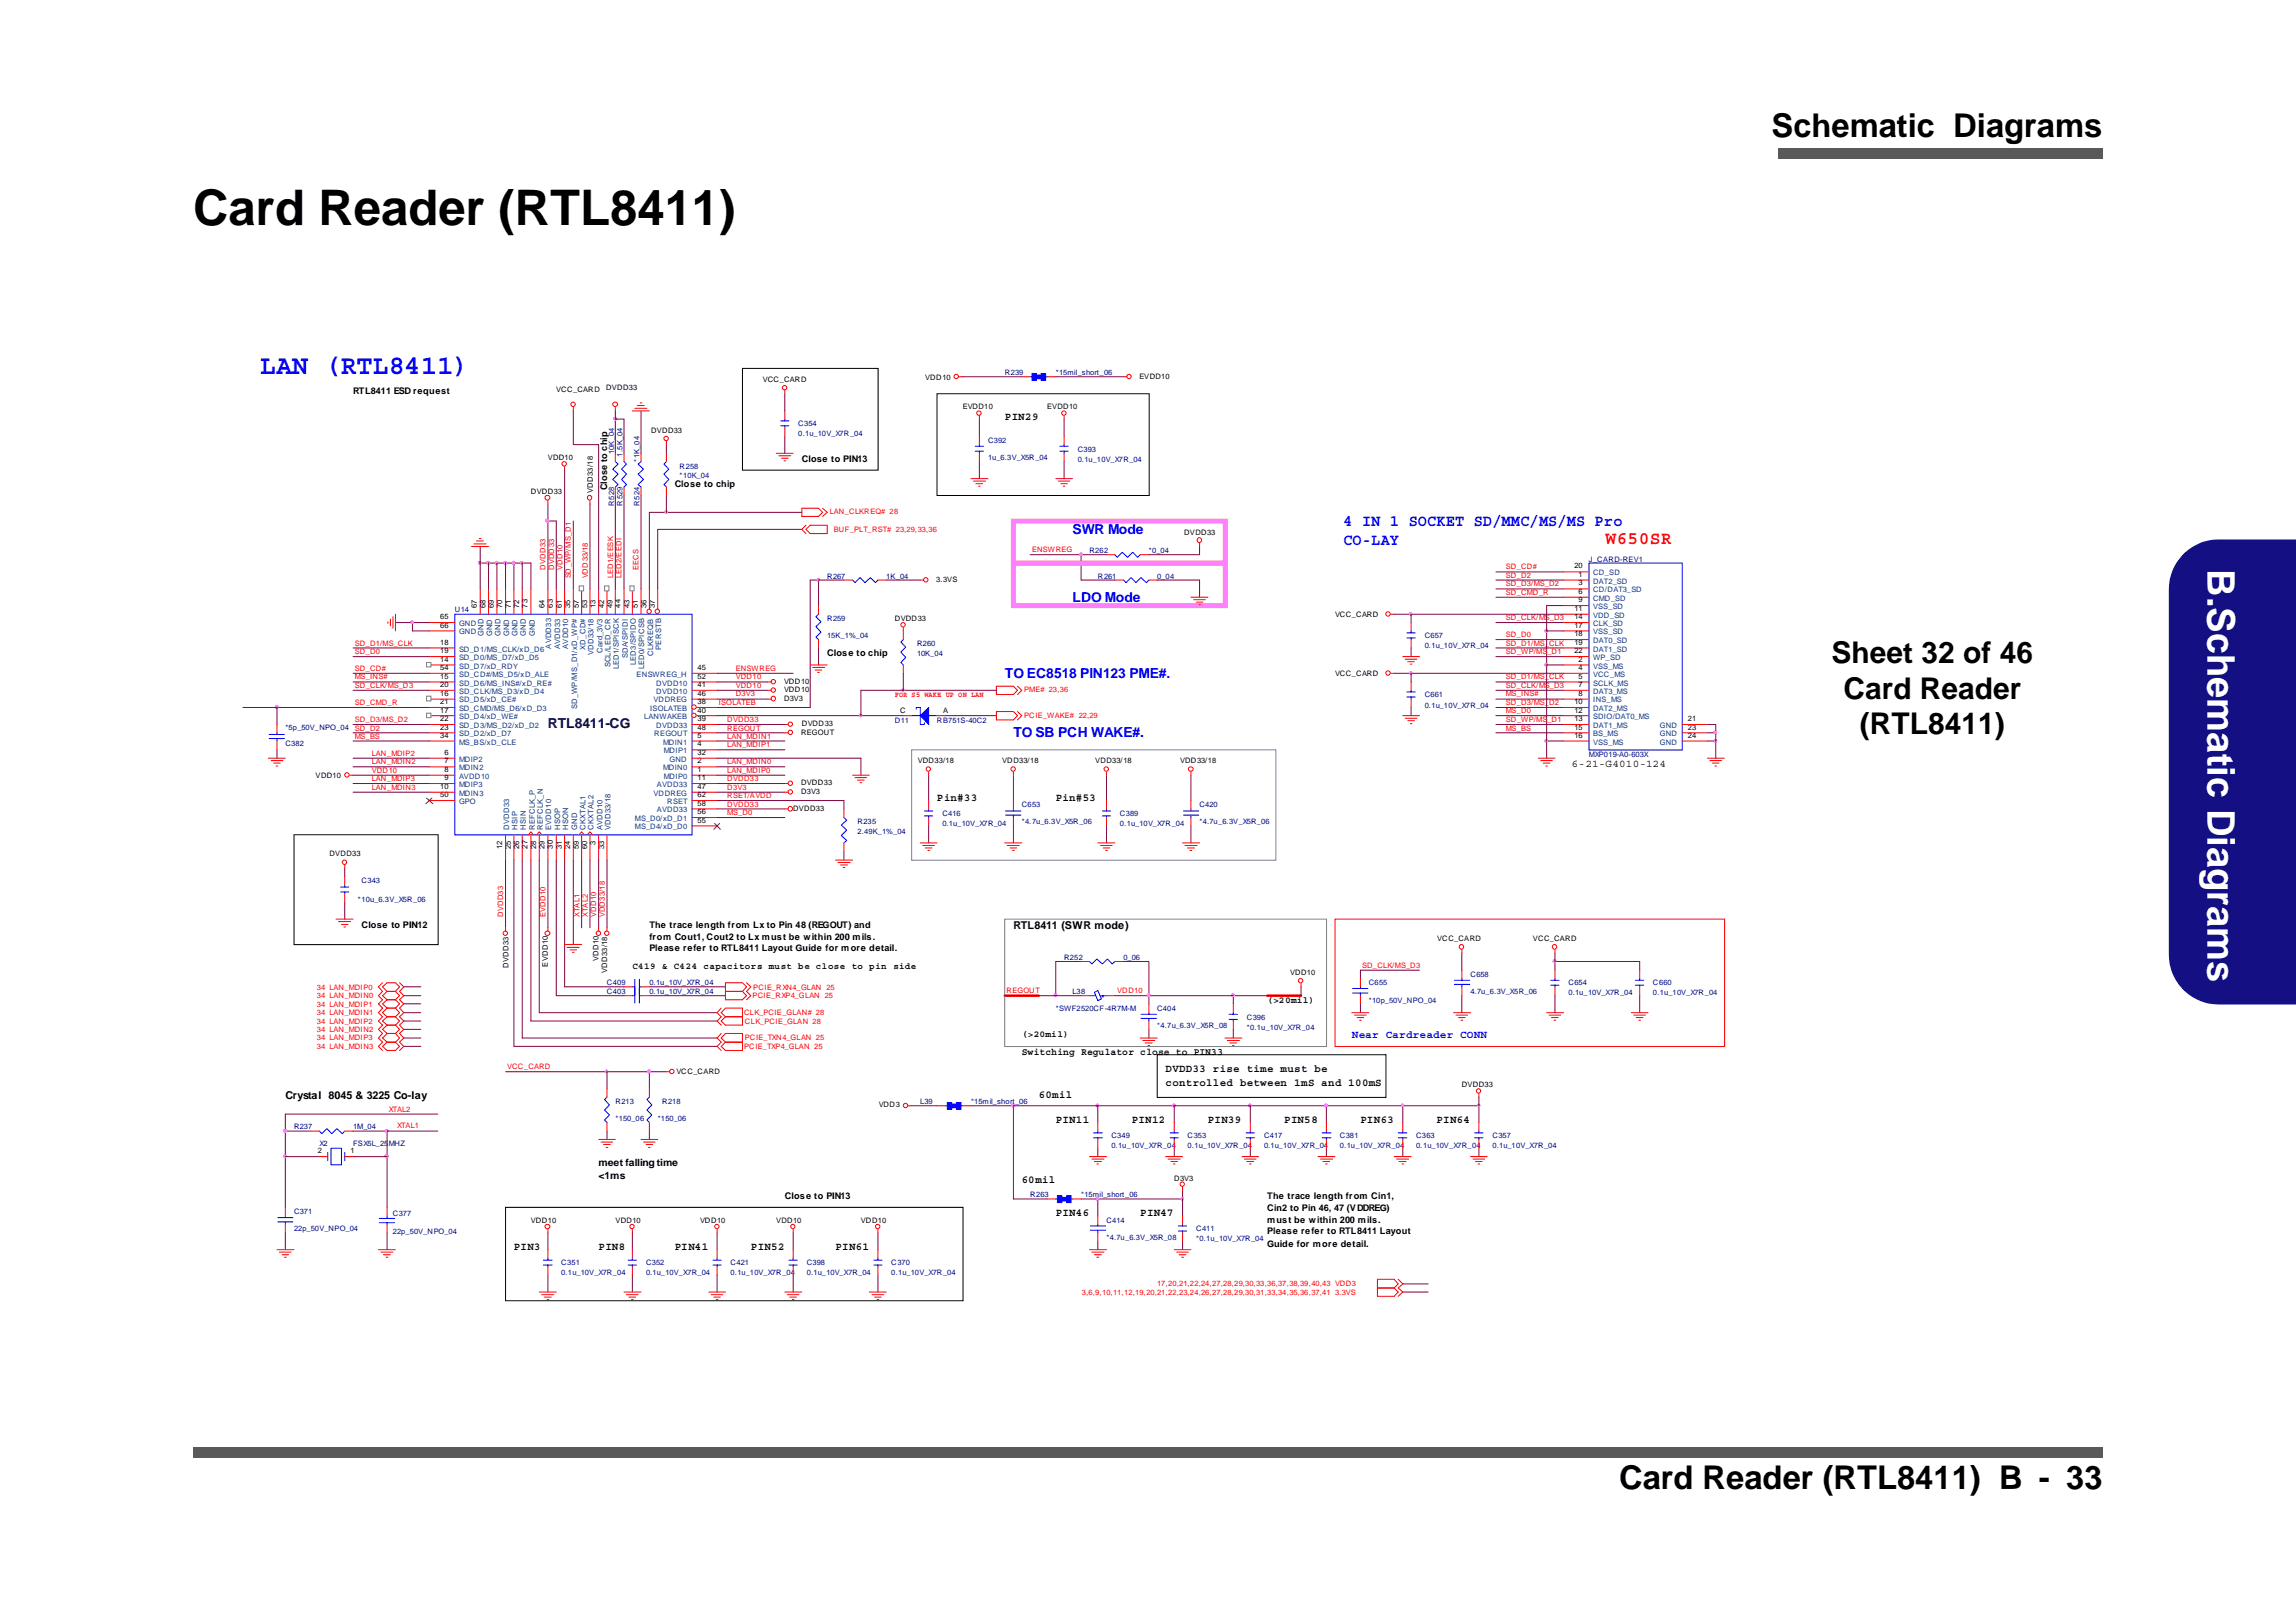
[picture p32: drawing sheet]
<svg xmlns="http://www.w3.org/2000/svg" width="297mm" height="210mm" viewBox="0 0 297 210" stroke-linecap="round" stroke-linejoin="round" font-family="sans-serif">
<defs><g id="words">
<text font-size="6.3" x="25" y="29.1">Card Reader (RTL8411)</text>
<text font-size="4.9" fill="#fff" x="285.6" y="73.6" transform="rotate(90 285.6 73.6)">B.Schematic Diagrams</text>
<g font-size="4.2">
<text x="229.2" y="17.7">Schematic Diagrams</text>
<text x="209.5" y="192.7">Card Reader (RTL8411) B - 33</text>
</g>
<g font-size="3.9">
<text x="237" y="85.9">Sheet 32 of 46</text>
<text x="238.5" y="90.5">Card Reader</text>
<text x="240.6" y="95">(RTL8411)</text>
</g>
<text font-size="3.5" fill="#00f" x="33.6" y="48.4">LAN (RTL8411)</text>
<text font-size="2.3" fill="#f00" x="207.7" y="70.4">W650SR</text>
<g font-size="2.1" fill="#00f">
<text x="173.8" y="68.1">4 IN 1 SOCKET SD/MMC/MS/MS Pro</text>
<text x="173.8" y="70.5">CO-LAY</text>
</g>
<g font-size="1.8" fill="#00f">
<text x="138.7" y="69.1">SWR Mode</text>
<text x="138.7" y="77.9">LDO Mode</text>
<text x="130" y="87.7">TO EC8518 PIN123 PME#.</text>
<text x="131.1" y="95.4">TO SB PCH WAKE#.</text>
<text x="143.3" y="128.9" transform="rotate(-180 143.3 128.9)">.</text>
</g>
<text font-size="1.8" fill="#000040" x="70.9" y="94.3">RTL8411-CG</text>
<g font-size="1.4">
<text x="130" y="54.3">PIN29</text>
<text x="203.4" y="99.2">6-21-G4010-124</text>
<text x="121.2" y="103.7">Pin#33</text>
<text x="136.6" y="103.7">Pin#53</text>
<text x="131.1" y="120.3">RTL8411 (SWR mode)</text>
<text x="36.9" y="142.2">Crystal 8045 &amp; 3225 Co-lay</text>
<text x="134.4" y="142.1">60mil</text>
<text x="150.8" y="138.8">DVDD33 rise time must be</text>
<text x="150.8" y="140.5">controlled between 1mS and 100mS</text>
<text x="136.6" y="145.3">PIN11</text>
<text x="146.4" y="145.3">PIN12</text>
<text x="156.3" y="145.3">PIN39</text>
<text x="166.1" y="145.3">PIN58</text>
<text x="176" y="145.3">PIN63</text>
<text x="185.8" y="145.3">PIN64</text>
<text x="132.2" y="153">60mil</text>
<text x="66.5" y="161.8">PIN3</text>
<text x="77.4" y="161.8">PIN8</text>
<text x="87.3" y="161.8">PIN41</text>
<text x="97.1" y="161.8">PIN52</text>
<text x="108.1" y="161.8">PIN61</text>
<text x="136.6" y="157.4">PIN46</text>
<text x="147.5" y="157.4">PIN47</text>
</g>
<text font-size="1.4" fill="#00f" x="174.9" y="134.4">Near Cardreader CONN</text>
<g font-size="1.3">
<text x="132.2" y="136.5">Switching Regulator close to PIN33</text>
<text x="77.4" y="150.9">meet falling time</text>
<text x="77.4" y="152.5">&lt;1ms</text>
</g>
<g font-size="1.2">
<text x="45.7" y="51">RTL8411 ESD request</text>
<text x="103.7" y="59.8">Close to PIN13</text>
<text x="78.5" y="63.4" transform="rotate(-90 78.5 63.4)">Close to chip</text>
<text x="87.3" y="63">Close to chip</text>
<text x="107" y="85">Close to chip</text>
<text x="46.8" y="120">Close to PIN12</text>
<text x="81.8" y="125.4">C419</text>
<text x="84" y="120">The trace length from Lx to Pin 48 (REGOUT) and</text>
<text x="84" y="121.6">from Cout1, Cout2 to Lx must be within 200 mils.</text>
<text x="84" y="123.1">Please refer to RTL8411 Layout Guide for more detail.</text>
<text x="85.7" y="125.4">&amp; C424 capacitors must be close</text>
<text x="110.2" y="125.4">to pin</text>
<text x="115.6" y="125.4">side</text>
<text x="164" y="129.8">(&gt;20mil)</text>
<text x="132.2" y="134.2">(&gt;20mil)</text>
<text x="101.5" y="155.1">Close to PIN13</text>
<text x="164" y="155.1">The trace length from Cin1,</text>
<text x="164" y="156.7">Cin2 to Pin 46, 47 (VDDREG)</text>
<text x="164" y="158.3">must be within 200 mils.</text>
<text x="164" y="159.8">Please refer to RTL8411 Layout</text>
<text x="164" y="161.3">Guide for more detail.</text>
</g>
<g font-size="1">
<text x="72" y="50.8">VCC_CARD</text>
<text x="78.4" y="50.5">DVDD33</text>
<text x="98.7" y="49.4">VCC_CARD</text>
<text x="119.7" y="49.1">VDD10</text>
<text x="124.5" y="52.9">EVDD10</text>
<text x="135.5" y="52.9">EVDD10</text>
<text x="147.4" y="49">EVDD10</text>
<text x="70.9" y="59.6">VDD10</text>
<text x="84.2" y="56">DVDD33</text>
<text x="68.7" y="63.9">DVDD33</text>
<text x="76.7" y="63.8" transform="rotate(-90 76.7 63.8)">VDD33/18</text>
<text x="153.2" y="69.2">DVDD33</text>
<text x="121.1" y="75.3">3.3VS</text>
<text x="203.7" y="73.5">20</text>
<text x="204.2" y="74.7">1</text>
<text x="204.2" y="75.7">3</text>
<text x="204.2" y="76.9">6</text>
<text x="204.2" y="78">9</text>
<text x="57" y="80.2">65</text>
<text x="57" y="83.4">18</text>
<text x="57" y="81.2">66</text>
<text x="61.7" y="78.7" transform="rotate(-90 61.7 78.7)">67</text>
<text x="62.8" y="78.7" transform="rotate(-90 62.8 78.7)">68</text>
<text x="63.9" y="78.7" transform="rotate(-90 63.9 78.7)">69</text>
<text x="65" y="78.7" transform="rotate(-90 65 78.7)">70</text>
<text x="66.1" y="78.7" transform="rotate(-90 66.1 78.7)">71</text>
<text x="67.2" y="78.7" transform="rotate(-90 67.2 78.7)">72</text>
<text x="68.2" y="78.7" transform="rotate(-90 68.2 78.7)">73</text>
<text x="70.5" y="78.7" transform="rotate(-90 70.5 78.7)">64</text>
<text x="71.5" y="78.7" transform="rotate(-90 71.5 78.7)">63</text>
<text x="72.7" y="78.7" transform="rotate(-90 72.7 78.7)">61</text>
<text x="73.7" y="78.7" transform="rotate(-90 73.7 78.7)">35</text>
<text x="74.9" y="78.7" transform="rotate(-90 74.9 78.7)">57</text>
<text x="75.9" y="78.7" transform="rotate(-90 75.9 78.7)">53</text>
<text x="77" y="78.7" transform="rotate(-90 77 78.7)">13</text>
<text x="78.1" y="78.7" transform="rotate(-90 78.1 78.7)">42</text>
<text x="79.2" y="78.7" transform="rotate(-90 79.2 78.7)">49</text>
<text x="80.3" y="78.7" transform="rotate(-90 80.3 78.7)">44</text>
<text x="81.4" y="78.7" transform="rotate(-90 81.4 78.7)">43</text>
<text x="82.5" y="78.7" transform="rotate(-90 82.5 78.7)">51</text>
<text x="83.6" y="78.7" transform="rotate(-90 83.6 78.7)">36</text>
<text x="84.7" y="78.7" transform="rotate(-90 84.7 78.7)">37</text>
<text x="115.8" y="80.4">DVDD33</text>
<text x="172.7" y="79.8">VCC_CARD</text>
<text x="203.7" y="79">11</text>
<text x="203.7" y="80.2">14</text>
<text x="203.7" y="81.2">17</text>
<text x="203.7" y="82.3">18</text>
<text x="203.7" y="83.4">19</text>
<text x="57" y="86.7">54</text>
<text x="57" y="85.6">14</text>
<text x="57" y="87.8">15</text>
<text x="57" y="84.5">19</text>
<text x="57" y="88.9">20</text>
<text x="90.3" y="87.8">52</text>
<text x="90.3" y="88.9">41</text>
<text x="90.3" y="86.7">45</text>
<text x="101.4" y="89.6">VDD10</text>
<text x="101.4" y="88.5">VDD10</text>
<text x="172.7" y="87.5">VCC_CARD</text>
<text x="203.7" y="84.5">22</text>
<text x="204.2" y="85.6">2</text>
<text x="204.2" y="86.7">4</text>
<text x="204.2" y="87.8">5</text>
<text x="204.2" y="88.9">7</text>
<text x="57" y="91.1">21</text>
<text x="57" y="93.3">22</text>
<text x="57" y="94.4">23</text>
<text x="57" y="95.5">34</text>
<text x="57" y="90">16</text>
<text x="57" y="92.2">17</text>
<text x="90.3" y="92.2">40</text>
<text x="90.3" y="91.1">38</text>
<text x="90.3" y="93.3">39</text>
<text x="90.3" y="94.4">48</text>
<text x="90.3" y="95.5">5</text>
<text x="90.3" y="90">46</text>
<text x="101.4" y="90.7">D3V3</text>
<text x="103.6" y="95.1">REGOUT</text>
<text x="103.7" y="93.9">DVDD33</text>
<text x="116.4" y="92.2">C</text>
<text x="122" y="92.2">A</text>
<text x="203.7" y="95.5">16</text>
<text x="203.7" y="91.1">10</text>
<text x="203.7" y="92.2">12</text>
<text x="203.7" y="93.3">13</text>
<text x="203.7" y="94.4">15</text>
<text x="204.2" y="90">8</text>
<text x="218.4" y="94.4">23</text>
<text x="218.4" y="95.5">24</text>
<text x="218.4" y="93.3">21</text>
<text x="40.8" y="100.7">VDD10</text>
<text x="57.5" y="97.7">6</text>
<text x="57.5" y="98.8">7</text>
<text x="57.5" y="99.9">8</text>
<text x="57.5" y="101">9</text>
<text x="90.3" y="101">11</text>
<text x="90.3" y="99.9">1</text>
<text x="90.3" y="96.6">4</text>
<text x="90.3" y="97.7">32</text>
<text x="90.3" y="98.8">2</text>
<text x="103.6" y="101.6">DVDD33</text>
<text x="118.7" y="98.8">VDD33/18</text>
<text x="129.6" y="98.8">VDD33/18</text>
<text x="141.7" y="98.8">VDD33/18</text>
<text x="152.7" y="98.8">VDD33/18</text>
<text x="57" y="103.2">50</text>
<text x="57" y="102.1">10</text>
<text x="90.3" y="104.3">58</text>
<text x="90.3" y="105.4">56</text>
<text x="90.3" y="106.5">55</text>
<text x="90.3" y="103.2">62</text>
<text x="90.3" y="102.1">47</text>
<text x="102.6" y="104.9">DVDD33</text>
<text x="103.6" y="102.7">D3V3</text>
<text x="42.6" y="110.8">DVDD33</text>
<text x="65" y="109.8" transform="rotate(-90 65 109.8)">12</text>
<text x="66.1" y="109.8" transform="rotate(-90 66.1 109.8)">25</text>
<text x="67.2" y="109.8" transform="rotate(-90 67.2 109.8)">26</text>
<text x="68.2" y="109.8" transform="rotate(-90 68.2 109.8)">27</text>
<text x="69.4" y="109.8" transform="rotate(-90 69.4 109.8)">28</text>
<text x="70.5" y="109.8" transform="rotate(-90 70.5 109.8)">29</text>
<text x="71.5" y="109.8" transform="rotate(-90 71.5 109.8)">30</text>
<text x="72.7" y="109.8" transform="rotate(-90 72.7 109.8)">31</text>
<text x="73.7" y="109.8" transform="rotate(-90 73.7 109.8)">24</text>
<text x="74.9" y="109.8" transform="rotate(-90 74.9 109.8)">59</text>
<text x="75.9" y="109.8" transform="rotate(-90 75.9 109.8)">60</text>
<text x="77" y="109.3" transform="rotate(-90 77 109.3)">3</text>
<text x="78.1" y="109.8" transform="rotate(-90 78.1 109.8)">33</text>
<text x="65.8" y="125.2" transform="rotate(-90 65.8 125.2)">DVDD33</text>
<text x="70.9" y="125.1" transform="rotate(-90 70.9 125.1)">EVDD10</text>
<text x="77.4" y="124.4" transform="rotate(-90 77.4 124.4)">VDD10</text>
<text x="78.6" y="125.9" transform="rotate(-90 78.6 125.9)">VDD33/18</text>
<text x="185.9" y="121.8">VCC_CARD</text>
<text x="198.3" y="121.8">VCC_CARD</text>
<text x="166.9" y="126.2">VDD10</text>
<text x="87.5" y="139">VCC_CARD</text>
<text x="113.7" y="143.3">VDD3</text>
<text x="189.1" y="140.7">DVDD33</text>
<text x="41.1" y="149.2">2</text>
<text x="45.4" y="149.2">1</text>
<text x="151.9" y="152.8">D3V3</text>
<text x="68.7" y="158.3">VDD10</text>
<text x="79.6" y="158.3">VDD10</text>
<text x="90.6" y="158.3">VDD10</text>
<text x="100.4" y="158.3">VDD10</text>
<text x="111.4" y="158.3">VDD10</text>
</g>
<g font-size="1" fill="#000080">
<text x="130" y="48.6">R239</text>
<text x="136.6" y="48.6">*15mil_short_06</text>
<text x="79.4" y="58.8" transform="rotate(-90 79.4 58.8)">10K_04</text>
<text x="80.5" y="59.1" transform="rotate(-90 80.5 59.1)">1.5K_04</text>
<text x="82.7" y="59.7" transform="rotate(-90 82.7 59.7)">*1K_04</text>
<text x="103.3" y="55.1">C354</text>
<text x="103.3" y="56.4">0.1u_10V_X7R_04</text>
<text x="127.8" y="57.3">C392</text>
<text x="127.8" y="59.6">1u_6.3V_X5R_04</text>
<text x="139.4" y="58.4">C393</text>
<text x="139.4" y="59.8">0.1u_10V_X7R_04</text>
<text x="79.4" y="65.4" transform="rotate(-90 79.4 65.4)">R528</text>
<text x="80.5" y="65.4" transform="rotate(-90 80.5 65.4)">R529</text>
<text x="82.7" y="65.4" transform="rotate(-90 82.7 65.4)">R524</text>
<text x="87.9" y="60.6">R258</text>
<text x="87.9" y="61.9">*10K_04</text>
<text x="140.9" y="71.6">R262</text>
<text x="148.6" y="71.6">*0_04</text>
<text x="107" y="74.9">R267</text>
<text x="114.7" y="74.9">1K_04</text>
<text x="142" y="74.9">R261</text>
<text x="149.7" y="74.9">0_04</text>
<text x="205.6" y="72.7">J_CARD-REV1</text>
<text x="58.8" y="79.3">U14</text>
<text x="107" y="80.4">R259</text>
<text x="107" y="82.5">15K_1%_04</text>
<text x="118.6" y="83.7">R260</text>
<text x="184.3" y="82.5">C657</text>
<text x="184.3" y="83.9">0.1u_10V_X7R_04</text>
<text x="118.6" y="85">10K_04</text>
<text x="36.9" y="94.4">*5p_50V_NPO_04</text>
<text x="115.8" y="93.5">D11</text>
<text x="121.2" y="93.5">RB751S-40C2</text>
<text x="184.3" y="90.2">C661</text>
<text x="184.3" y="91.6">0.1u_10V_X7R_04</text>
<text x="36.9" y="96.6">C382</text>
<text x="205.6" y="97.9">MXP019-A0-603X</text>
<text x="110.9" y="106.7">R235</text>
<text x="110.9" y="108">2.49K_1%_04</text>
<text x="121.9" y="105.6">C416</text>
<text x="121.9" y="106.9">0.1u_10V_X7R_04</text>
<text x="132.2" y="104.5">C653</text>
<text x="132.2" y="106.7">*4.7u_6.3V_X5R_06</text>
<text x="144.9" y="105.6">C389</text>
<text x="144.9" y="106.9">0.1u_10V_X7R_04</text>
<text x="155.2" y="104.5">C420</text>
<text x="155.2" y="106.7">*4.7u_6.3V_X5R_06</text>
<text x="46.3" y="116.8">*10u_6.3V_X5R_06</text>
<text x="46.8" y="114.3">C343</text>
<text x="137.7" y="124.2">R252</text>
<text x="145.4" y="124.2">0_06</text>
<text x="78.5" y="127.5">C409</text>
<text x="78.5" y="128.6">C403</text>
<text x="84" y="127.5">0.1u_10V_X7R_04</text>
<text x="84" y="128.6">0.1u_10V_X7R_04</text>
<text x="136.6" y="130.8">*SWF2520CF-4R7M-M</text>
<text x="138.7" y="128.6">L38</text>
<text x="149.7" y="130.8">C404</text>
<text x="161.3" y="131.9">C396</text>
<text x="177.1" y="127.5">C655</text>
<text x="177.1" y="129.7">*10p_50V_NPO_04</text>
<text x="190.2" y="126.4">C658</text>
<text x="190.2" y="128.6">4.7u_6.3V_X5R_06</text>
<text x="202.9" y="127.5">C654</text>
<text x="202.9" y="128.8">0.1u_10V_X7R_04</text>
<text x="213.8" y="127.5">C660</text>
<text x="213.8" y="128.8">0.1u_10V_X7R_04</text>
<text x="149.7" y="133">*4.7u_6.3V_X5R_08</text>
<text x="161.3" y="133.2">*0.1u_10V_X7R_04</text>
<text x="79.6" y="142.9">R213</text>
<text x="85.7" y="142.9">R218</text>
<text x="119.1" y="142.9">L39</text>
<text x="125.6" y="142.9">*15mil_short_06</text>
<text x="38" y="146.1">R237</text>
<text x="41.3" y="148.3">X2</text>
<text x="45.7" y="146.1">1M_04</text>
<text x="45.7" y="148.3">FSX5L_25MHZ</text>
<text x="79.6" y="145.1">*150_06</text>
<text x="85.1" y="145.1">*150_06</text>
<text x="143.8" y="147.3">C349</text>
<text x="143.8" y="148.6">0.1u_10V_X7R_04</text>
<text x="153.6" y="147.3">C353</text>
<text x="153.6" y="148.6">0.1u_10V_X7R_04</text>
<text x="163.5" y="147.3">C417</text>
<text x="163.5" y="148.6">0.1u_10V_X7R_04</text>
<text x="173.4" y="147.3">C381</text>
<text x="173.4" y="148.6">0.1u_10V_X7R_04</text>
<text x="183.2" y="147.3">C363</text>
<text x="183.2" y="148.6">0.1u_10V_X7R_04</text>
<text x="193.1" y="147.3">C357</text>
<text x="193.1" y="148.6">0.1u_10V_X7R_04</text>
<text x="133.3" y="154.9">R263</text>
<text x="139.9" y="154.9">*15mil_short_06</text>
<text x="38" y="157.1">C371</text>
<text x="38" y="159.3">22p_50V_NPO_04</text>
<text x="50.8" y="157.3">C377</text>
<text x="50.8" y="159.8">22p_50V_NPO_04</text>
<text x="143.2" y="158.3">C414</text>
<text x="143.2" y="160.4">*4.7u_6.3V_X5R_08</text>
<text x="154.8" y="159.3">C411</text>
<text x="154.8" y="160.6">*0.1u_10V_X7R_04</text>
<text x="72.6" y="163.7">C351</text>
<text x="72.6" y="165">0.1u_10V_X7R_04</text>
<text x="83.6" y="163.7">C352</text>
<text x="83.6" y="165">0.1u_10V_X7R_04</text>
<text x="94.5" y="163.7">C421</text>
<text x="94.5" y="165">0.1u_10V_X7R_04</text>
<text x="104.4" y="163.7">C398</text>
<text x="104.4" y="165">0.1u_10V_X7R_04</text>
<text x="115.3" y="163.7">C370</text>
<text x="115.3" y="165">0.1u_10V_X7R_04</text>
</g>
<g font-size="1" fill="#f00">
<text x="107.3" y="66.6">LAN_CLKREQ# 28</text>
<text x="107.9" y="68.9">BUF_PLT_RST# 23,29,33,36</text>
<text x="133.5" y="71.5">ENSWREG</text>
<text x="70.6" y="73.8" transform="rotate(-90 70.6 73.8)">DVDD33</text>
<text x="71.7" y="73.8" transform="rotate(-90 71.7 73.8)">DVDD33</text>
<text x="72.8" y="73.8" transform="rotate(-90 72.8 73.8)">VDD10</text>
<text x="73.9" y="74.9" transform="rotate(-90 73.9 74.9)">SD_WP/MS_D1</text>
<text x="76.1" y="74.9" transform="rotate(-90 76.1 74.9)">VDD33/18</text>
<text x="79.3" y="74.9" transform="rotate(-90 79.3 74.9)">LED1/EESK</text>
<text x="80.4" y="74.9" transform="rotate(-90 80.4 74.9)">LED2/EEDI</text>
<text x="82.6" y="73.8" transform="rotate(-90 82.6 73.8)">EECS</text>
<text x="194.8" y="77">SD_CMD_R</text>
<text x="194.8" y="73.6">SD_CD#</text>
<text x="194.8" y="75.8">SD_D3/MS_D2</text>
<text x="194.8" y="74.8">SD_D2</text>
<text x="45.9" y="83.6">SD_D1/MS_CLK</text>
<text x="194.8" y="83.6">SD_D1/MS_CLK</text>
<text x="194.8" y="80.3">SD_CLK/MS_D3</text>
<text x="194.8" y="82.4">SD_D0</text>
<text x="45.9" y="84.6">SD_D0</text>
<text x="45.9" y="87.9">MS_INS#</text>
<text x="45.9" y="86.8">SD_CD#</text>
<text x="45.9" y="89">SD_CLK/MS_D3</text>
<text x="95.2" y="86.8">ENSWREG</text>
<text x="95.2" y="89">VDD10</text>
<text x="95.2" y="87.9">VDD10</text>
<text x="132.5" y="89.6">PME# 23,36</text>
<text x="194.8" y="89">SD_CLK/MS_D3</text>
<text x="194.8" y="87.9">SD_D1/MS_CLK</text>
<text x="194.8" y="84.6">SD_WP/MS_D1</text>
<text x="45.9" y="93.4">SD_D3/MS_D2</text>
<text x="45.9" y="94.5">SD_D2</text>
<text x="45.9" y="95.6">MS_BS</text>
<text x="45.9" y="91.2">SD_CMD_R</text>
<text x="93" y="91.2">ISOLATEB</text>
<text x="94.1" y="93.4">DVDD33</text>
<text x="94.1" y="94.5">REGOUT</text>
<text x="94.1" y="95.6">LAN_MDIN1</text>
<text x="95.2" y="90.1">D3V3</text>
<text x="115.8" y="90.1">FOR S5 WAKE UP ON LAN</text>
<text x="132.5" y="93">PCIE_WAKE# 22,29</text>
<text x="194.8" y="94.5">MS_BS</text>
<text x="194.8" y="90.1">MS_INS#</text>
<text x="194.8" y="91.2">SD_D3/MS_D2</text>
<text x="194.8" y="93.4">SD_WP/MS_D1</text>
<text x="194.8" y="92.3">MS_D0</text>
<text x="48.1" y="97.8">LAN_MDIP2</text>
<text x="48.1" y="100">VDD10</text>
<text x="48.1" y="98.9">LAN_MDIN2</text>
<text x="48.1" y="101.1">LAN_MDIP3</text>
<text x="94.1" y="96.7">LAN_MDIP1</text>
<text x="94.1" y="101.1">DVDD33</text>
<text x="94.1" y="98.9">LAN_MDIN0</text>
<text x="94.1" y="100">LAN_MDIP0</text>
<text x="48.1" y="102.2">LAN_MDIN3</text>
<text x="94.1" y="104.4">DVDD33</text>
<text x="94.1" y="103.3">RSET/AVDD</text>
<text x="94.1" y="102.2">D3V3</text>
<text x="94.1" y="105.5">MS_D0</text>
<text x="65.1" y="118.7" transform="rotate(-90 65.1 118.7)">DVDD33</text>
<text x="70.6" y="118.7" transform="rotate(-90 70.6 118.7)">EVDD10</text>
<text x="75" y="118.7" transform="rotate(-90 75 118.7)">XTAL1</text>
<text x="76.1" y="118.7" transform="rotate(-90 76.1 118.7)">XTAL2</text>
<text x="77.1" y="118.7" transform="rotate(-90 77.1 118.7)">VDD10</text>
<text x="78.3" y="118.7" transform="rotate(-90 78.3 118.7)">VDD33/18</text>
<text x="176.2" y="125.2">SD_CLK/MS_D3</text>
<text x="41" y="130.3">34 LAN_MDIP1</text>
<text x="41" y="129.2">34 LAN_MDIN0</text>
<text x="41" y="128.1">34 LAN_MDIP0</text>
<text x="41" y="131.3">34 LAN_MDIN1</text>
<text x="96.3" y="131.3">CLK_PCIE_GLAN# 28</text>
<text x="97.3" y="129.2">PCIE_RXP4_GLAN 25</text>
<text x="97.5" y="128.1">PCIE_RXN4_GLAN 25</text>
<text x="130.2" y="128.5">REGOUT</text>
<text x="144.5" y="128.5">VDD10</text>
<text x="41" y="132.5">34 LAN_MDIP2</text>
<text x="41" y="135.8">34 LAN_MDIN3</text>
<text x="41" y="134.6">34 LAN_MDIP3</text>
<text x="41" y="133.5">34 LAN_MDIN2</text>
<text x="96.3" y="135.8">PCIE_TXP4_GLAN 25</text>
<text x="96.4" y="132.5">CLK_PCIE_GLAN 28</text>
<text x="96.4" y="134.6">PCIE_TXN4_GLAN 25</text>
<text x="50.3" y="143.9">XTAL2</text>
<text x="65.6" y="138.4">VCC_CARD</text>
<text x="51.4" y="146">XTAL1</text>
<text x="140" y="167.6">3,6,9,10,11,12,19,20,21,22,23,24,26,27,28,29,30,31,33,34,35,36,37,41</text>
<text x="149.7" y="166.4">17,20,21,22,24,27,28,29,30,33,36,37,38,39,40,43 VDD3</text>
<text x="172.7" y="167.6">3.3VS</text>
</g>
<g font-size="1" fill="#004080">
<text x="206.1" y="75.5">DAT2_SD</text>
<text x="206.1" y="76.6">CD/DAT3_SD</text>
<text x="206.1" y="77.7">CMD_SD</text>
<text x="206.1" y="74.5">CD_SD</text>
<text x="59.4" y="81">GND</text>
<text x="59.4" y="82.1">GND</text>
<text x="62.5" y="82.3" transform="rotate(-90 62.5 82.3)">GND</text>
<text x="63.7" y="82.3" transform="rotate(-90 63.7 82.3)">GND</text>
<text x="64.7" y="82.3" transform="rotate(-90 64.7 82.3)">GND</text>
<text x="65.9" y="82.3" transform="rotate(-90 65.9 82.3)">GND</text>
<text x="67" y="82.3" transform="rotate(-90 67 82.3)">GND</text>
<text x="68" y="82.3" transform="rotate(-90 68 82.3)">GND</text>
<text x="69.2" y="82.3" transform="rotate(-90 69.2 82.3)">GND</text>
<text x="71.3" y="84" transform="rotate(-90 71.3 84)">AVDD33</text>
<text x="72.5" y="84" transform="rotate(-90 72.5 84)">AVDD33</text>
<text x="73.5" y="84" transform="rotate(-90 73.5 84)">AVDD10</text>
<text x="206.1" y="78.8">VSS_SD</text>
<text x="206.1" y="80">VDD_SD</text>
<text x="206.1" y="81">CLK_SD</text>
<text x="206.1" y="82.1">VSS_SD</text>
<text x="206.1" y="83.2">DAT0_SD</text>
<text x="59.4" y="87.6">SD_CD#/MS_D5/xD_ALE</text>
<text x="59.4" y="86.5">SD_D7/xD_RDY</text>
<text x="59.4" y="88.7">SD_D6/MS_INS#/xD_RE#</text>
<text x="59.4" y="84.3">SD_D1/MS_CLK/xD_D6</text>
<text x="59.4" y="85.4">SD_D0/MS_D7/xD_D5</text>
<text x="59.4" y="89.8">SD_CLK/MS_D3/xD_D4</text>
<text x="75.7" y="84.1" transform="rotate(-90 75.7 84.1)">XD_CD#</text>
<text x="76.8" y="84.8" transform="rotate(-90 76.8 84.8)">VDD33/18</text>
<text x="77.9" y="84.5" transform="rotate(-90 77.9 84.5)">Card_3V3</text>
<text x="79" y="86.4" transform="rotate(-90 79 86.4)">SCL/LED_CR</text>
<text x="80.1" y="86.6" transform="rotate(-90 80.1 86.6)">LED1/SPISCK</text>
<text x="81.2" y="85.2" transform="rotate(-90 81.2 85.2)">SDA/SPIDI</text>
<text x="82.3" y="86.1" transform="rotate(-90 82.3 86.1)">LED3/SPIDO</text>
<text x="82.3" y="87.6">ENSWREG_H</text>
<text x="83.4" y="86.6" transform="rotate(-90 83.4 86.6)">LED0/SPICSB</text>
<text x="84.5" y="84.9" transform="rotate(-90 84.5 84.9)">CLKREQB</text>
<text x="84.9" y="88.7">DVDD10</text>
<text x="84.9" y="89.8">DVDD10</text>
<text x="85.6" y="84.1" transform="rotate(-90 85.6 84.1)">PERSTB</text>
<text x="206.1" y="84.3">DAT1_SD</text>
<text x="206.1" y="85.4">WP_SD</text>
<text x="206.1" y="86.5">VSS_MS</text>
<text x="206.1" y="87.6">VCC_MS</text>
<text x="206.1" y="88.7">SCLK_MS</text>
<text x="206.1" y="89.8">DAT3_MS</text>
<text x="59.4" y="92">SD_CMD/MS_D6/xD_D3</text>
<text x="59.4" y="94.2">SD_D3/MS_D2/xD_D2</text>
<text x="59.4" y="95.3">SD_D2/xD_D7</text>
<text x="59.4" y="90.9">SD_D5/xD_CE#</text>
<text x="59.4" y="93.1">SD_D4/xD_WE#</text>
<text x="74.7" y="91.8" transform="rotate(-90 74.7 91.8)">SD_WP/MS_D1/xD_WP#</text>
<text x="83.4" y="93.1">LANWAKEB</text>
<text x="84.1" y="92">ISOLATEB</text>
<text x="84.5" y="90.9">VDDREG</text>
<text x="84.6" y="95.3">REGOUT</text>
<text x="84.9" y="94.2">DVDD33</text>
<text x="206.1" y="90.9">INS_MS</text>
<text x="206.1" y="92">DAT2_MS</text>
<text x="206.1" y="93.1">SDIO/DAT0_MS</text>
<text x="206.1" y="94.2">DAT1_MS</text>
<text x="206.1" y="95.3">BS_MS</text>
<text x="214.8" y="95.3">GND</text>
<text x="214.8" y="94.2">GND</text>
<text x="59.4" y="96.4">MS_BS/xD_CLE</text>
<text x="59.4" y="98.6">MDIP2</text>
<text x="59.4" y="99.6">MDIN2</text>
<text x="59.4" y="100.8">AVDD10</text>
<text x="59.4" y="101.8">MDIP3</text>
<text x="85" y="101.8">AVDD33</text>
<text x="85.8" y="99.6">MDIN0</text>
<text x="85.8" y="96.4">MDIN1</text>
<text x="85.9" y="100.8">MDIP0</text>
<text x="85.9" y="97.5">MDIP1</text>
<text x="86.6" y="98.6">GND</text>
<text x="206.1" y="96.4">VSS_MS</text>
<text x="214.8" y="96.4">GND</text>
<text x="59.4" y="104.1">GPO</text>
<text x="59.4" y="103">MDIN3</text>
<text x="65.9" y="107.4" transform="rotate(-90 65.9 107.4)">DVDD33</text>
<text x="67" y="107.4" transform="rotate(-90 67 107.4)">HSIP</text>
<text x="68" y="107.4" transform="rotate(-90 68 107.4)">HSIN</text>
<text x="69.2" y="107.4" transform="rotate(-90 69.2 107.4)">REFCLK_P</text>
<text x="70.2" y="107.4" transform="rotate(-90 70.2 107.4)">REFCLK_N</text>
<text x="71.3" y="107.4" transform="rotate(-90 71.3 107.4)">EVDD10</text>
<text x="72.5" y="107.4" transform="rotate(-90 72.5 107.4)">HSOP</text>
<text x="73.5" y="107.4" transform="rotate(-90 73.5 107.4)">HSON</text>
<text x="74.7" y="107.4" transform="rotate(-90 74.7 107.4)">GND</text>
<text x="75.7" y="107.4" transform="rotate(-90 75.7 107.4)">CKXTAL1</text>
<text x="76.8" y="107.4" transform="rotate(-90 76.8 107.4)">CKXTAL2</text>
<text x="77.9" y="107.4" transform="rotate(-90 77.9 107.4)">AVDD10</text>
<text x="79" y="107.4" transform="rotate(-90 79 107.4)">VDD33/18</text>
<text x="82.1" y="106.3">MS_D0/xD_D1</text>
<text x="82.1" y="107.3">MS_D4/xD_D0</text>
<text x="84.5" y="103">VDDREG</text>
<text x="85" y="105.1">AVDD33</text>
<text x="86.3" y="104.1">RSET</text>
</g>
</g></defs>
<g fill="none" stroke="#00f" stroke-width=".13">
<path d="M79.6 59.7l.4 .4-.7 .6 .7 .6-.7 .7 .7 .7-.4 .3M86.2 59.7l-.3 .4 .6 .6-.6 .6 .6 .7-.6 .7 .3 .3M101 55.1h.5M101.5 55.1v.2M101.5 54.2v.3h-.5M101.5 55.1h.6M101.5 54.5h.6M126.2 57.8h.5M126.2 58.4h.5M126.7 57.5v.3M126.7 57.8h.5M127.2 58.4h-.5v.3"/>
<path d="M133.3 48.8h.3M135 48.8h.5M137.1 58.4h.6M137.7 58.4v.3M137.7 57.5v.3h-.6M137.7 58.4h.5M137.7 57.8h.5M58.8 79.5h30.7v28.5h-30.7zM110.3 75.1l.3 .3 .7-.7 .6 .7 .7-.7 .7 .7 .3-.3M144.2 71.8l.3 .3 .7-.6 .7 .6 .6-.6 .7 .6 .3-.3M145.4 75.1l.3 .3 .6-.7 .7 .7 .6-.7 .7 .7 .3-.3M205.6 72.9h12v24.2h-12z"/>
<path d="M116.9 82.8l-.4 .3 .7 .6-.7 .7 .7 .7-.7 .6 .4 .4M117.9 92.6h1.2M118.5 91.8v-.2h.6v2.2h.5v-.3M120.1 92.6h1.1M44.1 115.4h.5M44.6 115.4h.5M44.6 114.8h.5M44.6 115.4v.3M44.6 114.6v.2h-.5M109.2 105.8l.3 .3-.7 .7 .7 .6-.7 .7 .7 .7-.3 .3M119.6 105.6h.5M120.1 105.6v.2"/>
<path d="M120.1 104.7v.3h-.5M120.1 105.6h.6M120.1 105h.6M130.1 105.5h2M130.1 105h2M131.1 104.7v.3M131.1 105.5v.3M142.6 105.6h.6M143.2 105.6v.2M143.2 104.7v.3h-.6M143.2 105.6h.5M143.2 105h.5"/>
<path d="M153.1 105.5h2M153.1 105h2M154.1 104.7v.3M154.1 105.5v.3M81.8 127.7h.3M81.8 128.8h.3M82.1 126.7v2M82.1 127.8v2M82.7 126.7v2M82.7 127.8v2M82.7 127.7h.2M82.7 128.8h.2"/>
<path d="M140.9 124.4l.4 .3 .6-.6 .7 .6 .7-.6 .6 .6 .3-.3M140.9 128.8h.8M141.6 128.4l.4-.2 .5 1.1-.5 .2zM142.4 128.8h.8M159 131.9h.6M159.6 131.9v.2M159.6 131.1v.2h-.6M159.6 131.9h.5M159.6 131.3h.5M188.2 127.4h1.9M188.2 126.9h1.9M189.1 126.6v.3"/>
<path d="M189.1 127.4v.3M200.6 127.5h.6M201.2 127.5v.2M201.2 126.6v.3h-.6M201.2 127.5h.5M201.2 126.9h.5M211.6 127.5h.5M212.1 127.5v.2M212.1 126.6v.3h-.5M212.1 127.5h.6M212.1 126.9h.6M35.9 158.1h2"/>
<path d="M35.9 157.6h2M36.9 157.4v.2M36.9 158.1v.3M41.3 146.4l.3 .3 .7-.6 .6 .6 .7-.6 .7 .6 .3-.3M42.4 149.1v1.1M42.8 148.6h1.4v2.1h-1.4zM44.6 149.1v1.1M49.1 157.7h2M49.1 158.2h2M50.1 158.2v.2M50.1 157.4v.3M78.5 142l-.3 .3 .6 .7-.6 .6 .6 .7-.6 .6 .3 .4"/>
<path d="M84 142l-.3 .3 .6 .7-.6 .6 .6 .7-.6 .6 .3 .4M122.3 143.1h.4M124.1 143.1h.4M141.1 159.2h1.9M141.1 158.7h1.9M141.5 147.2h.5M142 147.2h.6M142 146.6h.6M142 147.2v.3M142 146.4v.2h-.5M142 158.4v.3M142 159.2v.3"/>
<path d="M151.4 147.2h.5M151.9 147.2v.3M151.9 146.4v.2h-.5M151.9 147.2h.5M151.9 146.6h.5M161.2 147.2h.6M161.8 147.2v.3M161.8 146.4v.2h-.6M161.8 147.2h.5M161.8 146.6h.5M171 147.2h.6M171.6 147.2h.6"/>
<path d="M171.6 146.6h.6M171.6 147.2v.3M171.6 146.4v.2h-.6M180.9 147.2h.6M181.5 147.2v.3M181.5 146.4v.2h-.6M181.5 147.2h.5M181.5 146.6h.5M190.8 147.2h.5M191.3 147.2v.3M191.3 146.4v.2h-.5M191.3 147.2h.6"/>
<path d="M191.3 146.6h.6M70.3 163.7h.6M70.9 163.7h.5M70.9 163.1h.5M70.9 163.7v.2M70.9 162.8v.3h-.6M81.3 163.7h.5M81.8 163.7v.2M81.8 162.8v.3h-.5M81.8 163.7h.5M81.8 163.1h.5M92.2 163.7h.6"/>
<path d="M92.8 163.7v.2M92.8 162.8v.3h-.6M92.8 163.7h.5M92.8 163.1h.5M102.1 163.7h.5M102.6 163.7v.2M102.6 162.8v.3h-.5M102.6 163.7h.5M102.6 163.1h.5M113.1 163.7h.5M113.6 163.7v.2M113.6 162.8v.3h-.5"/>
<path d="M113.6 163.7h.5M113.6 163.1h.5"/>
</g>
<g fill="none" stroke="#f00" stroke-width=".13">
<path d="M79.6 58.7v1M86.2 58.7v1M101.5 55.3v1.2M101.5 53.2v1M126.7 56.5v1M126.7 58.7v1M132.2 48.8h1.1M135.5 48.8h1.1M137.7 58.7v1M137.7 56.5v1M75.2 76.2v3.3M79.6 63v1.1"/>
<path d="M82.9 76.2v3.3M86.2 63v1.1M109.2 75.1h1.1M113.6 75.1h1.1M143.2 71.8h1M144.2 75.1h1.2M147.5 71.8h1.1M148.6 75.1h1.1M179.9 79.5h.5M202.3 75.1h3.3M202.3 76.2h3.3M202.3 77.3h3.3"/>
<path d="M202.3 78.4h3.3M202.3 79.5h3.3M202.3 74h3.3M116.9 86.1v1M116.9 81.6v1.2M116.9 92.6h1M121.2 92.6h1.1M179.9 87.1h.5M181.5 92.6h2.1M181.5 85h2.1M181.8 93h1.5M181.8 85.3h1.5"/>
<path d="M182.1 93.3h.9M182.1 85.6h.9M182.5 93.6h.2M182.5 85.9h.2M199 98.1h2.2M199.3 98.4h1.5M199.6 98.8h.9M200 99.1h.2M202.3 95.9h3.3M202.3 80.6h3.3M202.3 81.6h3.3M202.3 82.8h3.3"/>
<path d="M202.3 83.8h3.3M202.3 85h3.3M202.3 86.1h3.3M202.3 87.1h3.3M202.3 88.3h3.3M202.3 89.3h3.3M202.3 90.5h3.3M202.3 91.6h3.3M202.3 92.6h3.3M202.3 93.8h3.3M202.3 94.8h3.3M217.6 94.8h3.3"/>
<path d="M217.6 95.9h3.3M217.6 93.8h3.3M220.9 98.1h2.2M221.2 98.4h1.5M221.5 98.8h.9M221.9 99.1h.2M44.6 115.7v1.1M44.6 113.4v1.2M55.5 103.6h3.3M89.5 104.7h3.3M89.5 105.8h3.3M89.5 106.9h3.3"/>
<path d="M109.2 104.7v1.1M109.2 109.1v1.1M120.1 105.8v1.1M120.1 103.6v1.1M131.1 103.6v1.1M131.1 105.8v1.1M143.2 105.8v1.1M143.2 103.6v1.1M154.1 103.6v1.1M154.1 105.8v1.1M172.7 118.9h50.4v16.5h-50.4zM80.7 127.7h1.1"/>
<path d="M80.7 128.8h1.1M82.9 127.7h1.1M82.9 128.8h1.1M139.9 124.4h1M139.9 128.8h1M143.2 128.8h1M144.2 124.4h1.2M159.6 132.1v1.1M159.6 129.9v1.2M189.1 125.5v1.1M189.1 127.7v1.1M201.2 127.7v1.1"/>
<path d="M201.2 125.5v1.1M212.1 127.7v1.1M212.1 125.5v1.1M36.9 156.2v1.2M36.9 158.4v1.1M40.2 146.4h1.1M41.3 149.7h1.1M44.6 146.4h1.1M44.6 149.7h1.1M50.1 158.4v1.1M50.1 156.2v1.2M78.5 145.3v1.1"/>
<path d="M78.5 140.9v1.1M84 145.3v1.1M84 140.9v1.1M121.2 143.1h1.1M124.5 143.1h1.1M142 147.5v1.1M142 145.3v1.1M142 157.4v1M142 159.5v1.1M151.9 147.5v1.1M151.9 145.3v1.1M161.8 147.5v1.1"/>
<path d="M161.8 145.3v1.1M171.6 147.5v1.1M171.6 145.3v1.1M181.5 147.5v1.1M181.5 145.3v1.1M191.3 147.5v1.1M191.3 145.3v1.1M70.9 163.9v1.1M70.9 161.7v1.1M81.8 163.9v1.1M81.8 161.7v1.1M92.8 163.9v1.1"/>
<path d="M92.8 161.7v1.1M102.6 163.9v1.1M102.6 161.7v1.1M113.6 163.9v1.1M113.6 161.7v1.1"/>
<circle cx="179.6" cy="79.5" r=".29"/>
<circle cx="179.6" cy="87.1" r=".29"/>
</g>
<path d="M131.1 72.9h27.4v5.5h-27.4zM131.1 67.4h27.4v5.5h-27.4z" fill="none" stroke="#ff80ff" stroke-width=".64"/>
<g fill="none" stroke="#800040" stroke-width=".13">
<path d="M74.2 53.2v4.3h3.2v18.7M79.6 54.2h1.1v4.5M79.6 54.2v4.5M79.6 53.2v1M82.9 53.2v5.5M86.2 57.5v1.2M101.5 56.5v2.2M101.5 51v2.2M124.5 48.8h7.7M126.7 54.2v2.3M126.7 59.7v2.2M136.6 48.8h8.8"/>
<path d="M137.7 59.7v2.2M137.7 54.2v2.3M62.1 72.9h1.1M62.1 72.9v3.3M62.1 70.7v2.2M63.2 72.9h1.1M63.2 72.9v3.3M64.3 72.9h1.1M64.3 72.9v3.3M65.4 72.9v3.3M65.4 72.9h1.1M66.5 72.9h1.1"/>
<path d="M66.5 72.9v3.3M67.6 72.9h1.1v3.3M67.6 72.9v3.3M70.9 67.4h1.1v8.8M70.9 65.2v2.2M70.9 67.4v8.8M73 60.8v15.4M74.2 67.4v8.8M76.3 65.2v11M79.6 64.1v12.1M86.2 66.3h17.5M86.2 66.3h-2.2v9.9"/>
<path d="M86.2 64.1v2.2M103.7 68.5h-18.6v7.7M105.9 75.1h-1.1v16.5h-12M105.9 75.1v3.3M105.9 75.1h3.3M114.7 75.1h4.4M133.3 71.8h6.6M139.9 71.8v3.3h4.3M139.9 71.8h3.3M149.7 75.1h5.5v2.2M155.2 70.7v1.1h-6.6M180.4 79.5h2.2"/>
<path d="M182.6 79.5h19.7M182.6 79.5v1.1M193.5 77.3h8.8M193.5 74h8.8M193.5 76.2h8.8M193.5 75.1h8.8M202.3 78.4h-2.2v3.2M45.7 98.1h9.8M45.7 99.2h9.8M45.7 85h9.8M45.7 88.3h9.8M45.7 93.8h9.8"/>
<path d="M45.7 83.8h9.8M45.7 87.1h9.8M45.7 94.8h9.8M45.7 95.9h9.8M45.7 89.3h9.8M51.2 80.6h2.2M53.4 80.6v1h2.1M53.4 80.6h2.1M92.8 92.6h24.1M92.8 97h8.7M92.8 98.1h18.6v2.2M92.8 93.8h8.7"/>
<path d="M92.8 99.2h8.7M92.8 94.8h8.7M92.8 95.9h8.7M92.8 89.3h6.5M92.8 88.3h6.5M92.8 90.5h6.5M92.8 87.1h9.8M105.9 83.8v2.3M111.4 89.3v3.3M122.3 92.6h6.6M180.4 87.1h2.2M182.6 87.1h19.7"/>
<path d="M182.6 91.6v1M182.6 87.1v1.2M182.6 83.8v1.2M193.5 94.8h8.8M193.5 83.8h8.8M193.5 89.3h8.8M193.5 88.3h8.8M193.5 90.5h8.8M193.5 80.6h8.8M193.5 85h8.8M193.5 91.6h8.8M193.5 93.8h8.8"/>
<path d="M193.5 92.6h8.8M193.5 82.8h8.8M200.1 95.9h2.2M200.1 81.6h2.2M200.1 86.1h2.2M200.1 95.9v2.2M200.1 81.6v4.5M200.1 86.1v9.8M220.9 95.9h1.1M220.9 94.8h1.1M220.9 93.8h1.1v1M222 95.9v2.2"/>
<path d="M222 94.8v1.1M44.6 112.4v1M44.6 116.8v2.1M45.7 100.3h9.8M45.7 102.5h9.8M45.7 101.4h9.8M65.4 111.3v8.8M66.5 111.3v24.1h26.3M67.6 111.3v23h25.2M68.7 111.3v20.8h24.1M69.8 111.3v19.8h23M70.9 111.3v8.8"/>
<path d="M72 111.3v17.5h8.7M73 111.3v16.4h7.7M74.2 111.3v10.9M75.2 111.3v8.8M76.3 111.3v8.8M77.4 111.3v8.8M78.5 111.3v8.8M92.8 103.6h16.4v1.1M92.8 102.5h8.7M92.8 101.4h8.7M92.8 100.3h8.7M92.8 104.7h8.7"/>
<path d="M92.8 105.8h8.7M109.2 110.2v1.1M120.1 100.3v3.3M120.1 106.9v2.2M131.1 106.9v2.2M131.1 100.3v3.3M143.2 100.3v3.3M143.2 106.9v2.2M154.1 100.3v3.3M154.1 106.9v2.2M52.2 133.2h2.2M52.2 131.1h2.2"/>
<path d="M52.2 127.7h2.2M52.2 129.9h2.2M52.2 128.8h2.2M52.2 134.3h2.2M52.2 132.1h2.2M52.2 135.4h2.2M65.4 138.7h13.1M78.5 138.7h5.5M78.5 138.7v2.2M84 138.7v2.2M84 138.7h2.2M84 128.8h9.9"/>
<path d="M84 127.7h9.9M130 128.8h6.6M136.6 128.8h3.3M139.9 124.4h-3.3v4.4M144.2 128.8h4.4M145.4 124.4h3.2v4.4M148.6 128.8h11M148.6 128.8v1.1M148.6 133.2v1.1M159.6 128.8v1.1M159.6 133.2v1.1M168.3 127.7v1.1h-8.7"/>
<path d="M176 129.9v1.2M183.6 125.5h-7.6v1.1M189.1 128.8v2.3M189.1 123.3v2.2M201.2 128.8v2.3M201.2 124.4v1.1M201.2 123.3v1.1M201.2 124.4h10.9v1.1M212.1 128.8v2.3M36.9 149.7h4.4M36.9 146.4v3.3M36.9 149.7v6.5"/>
<path d="M36.9 159.5v2.2M36.9 146.4h3.3M45.7 146.4h4.4M45.7 149.7h4.4M50.1 146.4h6.5M50.1 149.7v6.5M50.1 146.4v3.3M50.1 159.5v2.2M56.6 144.2h-19.7v2.2M70.9 159.5v2.2M78.5 146.4v1.1M81.8 159.5v2.2"/>
<path d="M84 146.4v1.1M92.8 159.5v2.2M102.6 159.5v2.2M113.6 159.5v2.2M117.9 143.1h3.3M125.6 143.1h5.5M131.1 143.1h10.9M131.1 143.1v12.1h4.4M139.9 155.2h2.1v2.2M142 155.2h11M142 143.1h9.9M142 148.6v1.1"/>
<path d="M142 143.1v2.2M151.9 143.1v2.2M151.9 148.6v1.1M151.9 143.1h9.9M153 154v1.2M153 155.2v2.2M161.8 143.1h9.8M161.8 148.6v1.1M161.8 143.1v2.2M171.6 143.1h9.9M171.6 143.1v2.2M171.6 148.6v1.1"/>
<path d="M181.5 143.1h9.8M181.5 143.1v2.2M181.5 148.6v1.1M191.3 143.1v2.2M191.3 148.6v1.1M191.3 142v1.1M70.9 165v2.2M81.8 165v2.2M92.8 165v2.2M102.6 165v2.2M113.6 165v2.2M142 160.6v1.1"/>
<path d="M153 160.6v1.1M181.5 167.2h3.3M181.5 166.1h3.3"/>
</g>
<g fill="#f0f" stroke="#f0f" stroke-width=".13">
<path d="M66.3 72.7h.3v.3h-.3z" fill-rule="evenodd"/>
<path d="M65.2 72.7h.3v.3h-.3z" fill-rule="evenodd"/>
<path d="M63 72.7h.3v.3h-.3z" fill-rule="evenodd"/>
<path d="M64.1 72.7h.3v.3h-.3z" fill-rule="evenodd"/>
<path d="M65.2 72.7h.3v.3h-.3z" fill-rule="evenodd"/>
<path d="M64.1 72.7h.3v.3h-.3z" fill-rule="evenodd"/>
<path d="M63 72.7h.3v.3h-.3z" fill-rule="evenodd"/>
<path d="M62 72.7h.2v.3h-.2z" fill-rule="evenodd"/>
<path d="M36.7 146.2h.3v.3h-.3z" fill-rule="evenodd"/>
<path d="M161.6 142.9h.2v.3h-.2z" fill-rule="evenodd"/>
<path d="M136.4 128.7h.3v.2h-.3z" fill-rule="evenodd"/>
<path d="M201 124.3h.2v.2h-.2z" fill-rule="evenodd"/>
<path d="M67.4 72.7h.2v.3h-.2z" fill-rule="evenodd"/>
<path d="M66.3 72.7h.3v.3h-.3z" fill-rule="evenodd"/>
<path d="M78.4 138.5h.2v.3h-.2z" fill-rule="evenodd"/>
<path d="M83.8 138.5h.3v.3h-.3z" fill-rule="evenodd"/>
<path d="M70.7 67.2h.3v.2v.1l-.2 .1-.1-.1z" fill-rule="evenodd"/>
<path d="M151.7 142.9h.3v.3h-.3z" fill-rule="evenodd"/>
<path d="M141.8 142.9h.3v.3h-.3z" fill-rule="evenodd"/>
<path d="M159.4 128.7h.2v.2h-.2z" fill-rule="evenodd"/>
<path d="M148.5 128.7h.2v.2h-.2z" fill-rule="evenodd"/>
<path d="M111.2 92.4h.3v.3h-.3z" fill-rule="evenodd"/>
<path d="M105.7 74.9h.3v.3h-.3z" fill-rule="evenodd"/>
<path d="M139.7 71.6h.3v.3h-.3z" fill-rule="evenodd"/>
<path d="M49.9 149.5h.3v.1v.1h-.3z" fill-rule="evenodd"/>
<path d="M36.7 149.5h.3v.2h-.3z" fill-rule="evenodd"/>
<path d="M49.9 149.5h.3v.1v.1h-.3z" fill-rule="evenodd"/>
<path d="M49.9 146.2h.3v.1v.2h-.3z" fill-rule="evenodd"/>
<path d="M36.7 146.2h.3v.3h-.3z" fill-rule="evenodd"/>
<path d="M79.4 54.1h.3l.1 .1-.1 .1h-.3z" fill-rule="evenodd"/>
<path d="M86 66.1h.3v.3h-.3z" fill-rule="evenodd"/>
<path d="M53.2 80.4h.3v.2h-.3z" fill-rule="evenodd"/>
<path d="M171.4 142.9h.3v.3h-.3z" fill-rule="evenodd"/>
<path d="M130.9 142.9h.3v.3h-.3z" fill-rule="evenodd"/>
<path d="M152.8 155h.3v.3h-.3z" fill-rule="evenodd"/>
<path d="M141.8 155h.3v.3h-.3z" fill-rule="evenodd"/>
<path d="M191.2 142.9h.2v.3h-.2z" fill-rule="evenodd"/>
<path d="M181.3 142.9h.3v.3h-.3z" fill-rule="evenodd"/>
<path d="M182.4 87h.2v.2h-.2z" fill-rule="evenodd"/>
<path d="M199.9 95.7h.3v.3h-.3z" fill-rule="evenodd"/>
<path d="M199.9 81.5h.3v.3h-.2h-.1z" fill-rule="evenodd"/>
<path d="M221.8 95.7h.2v.3h-.2z" fill-rule="evenodd"/>
<path d="M199.9 85.9h.3v.2h-.3z" fill-rule="evenodd"/>
<path d="M182.4 79.3h.2v.3h-.2z" fill-rule="evenodd"/>
<path d="M221.8 94.6h.2v.3h-.2z" fill-rule="evenodd"/>
</g>
<path d="M117.9 97h47.2v14.3h-47.2zM130 118.9h41.6v16.5h-41.6z" fill="none" stroke="#808080" stroke-width=".13"/>
<path d="M96.1 47.7h17.5v13.1h-17.5zM121.2 51h27.5v13.1h-27.5zM38 108h18.7v14.2h-18.7zM149.7 136.5h29.6v5.5h-29.6zM65.4 156.2h59.2v12.1h-59.2z" fill="none" stroke="#000" stroke-width=".13"/>
<path d="M130 128.8h4.4M164 128.8h4.3" fill="none" stroke="#f00" stroke-width=".32"/>
<g fill="#00f" stroke="#00f" stroke-width=".13">
<path d="M119.1 92.6l1-1v2.2z"/>
<path d="M123.7 142.7h.6v.9h-.6z" fill-rule="evenodd"/>
<path d="M123.1 142.9h.7v.4h-.7z" fill-rule="evenodd"/>
<path d="M122.6 142.7h.5v.9h-.5z" fill-rule="evenodd"/>
<path d="M134.7 48.3h.6v.9h-.6z" fill-rule="evenodd"/>
<path d="M134.1 48.5h.6v.5h-.6z" fill-rule="evenodd"/>
<path d="M133.5 48.3h.6v.9h-.6z" fill-rule="evenodd"/>
</g>
<path d="M55.2 103.3l.8 .7M55.9 103.3l-.8 .7M92.5 106.6l.7 .7M93.1 106.6l-.7 .7" fill="none" stroke="#804000" stroke-width=".13"/>
<path d="M74.9 75.8h.6v.7h-.6z" fill-rule="evenodd" fill="#fff" stroke="#808080" stroke-width=".13"/>
<g fill="none" stroke="#f00" stroke-width=".13">
<path d="M79.6 76.2v3.3M80.7 76.2v3.3M81.8 76.2v3.3M55.5 87.1h3.3M55.5 91.6h3.3M55.5 93.8h3.3M55.5 94.8h3.3M89.5 88.3h3.3M89.5 94.8h3.3M89.5 90.5h3.3M89.5 87.1h3.3M66.5 108v3.3"/>
<path d="M67.6 108v3.3M68.4 108l.3-.4 .3 .4M68.7 108v3.3M69.4 108l.4-.4 .3 .4M69.8 108v3.3M70.9 108v3.3M72 108v3.3M73 108v3.3M74.2 108v3.3M89.5 102.5h3.3"/>
</g>
<path d="M81.5 75.8h.5v.7h-.5z" fill-rule="evenodd" fill="#fff" stroke="#808080" stroke-width=".13"/>
<path d="M78.5 76.2v3.3" fill="none" stroke="#f00" stroke-width=".13"/>
<path d="M78.2 75.8h.6v.7h-.6z" fill-rule="evenodd" fill="#fff" stroke="#808080" stroke-width=".13"/>
<path d="M89.5 89.3h3.3" fill="none" stroke="#f00" stroke-width=".13"/>
<circle cx="89.8" cy="92.6" r=".29" fill="#fff" stroke="#f00" stroke-width=".13"/>
<path d="M90.1 92.6h2.7" fill="none" stroke="#f00" stroke-width=".13"/>
<circle cx="89.8" cy="91.5" r=".29" fill="#fff" stroke="#f00" stroke-width=".13"/>
<path d="M90.1 91.6h2.7" fill="none" stroke="#f00" stroke-width=".13"/>
<circle cx="85" cy="79.1" r=".29" fill="#fff" stroke="#f00" stroke-width=".13"/>
<path d="M85.1 76.2v2.6" fill="none" stroke="#f00" stroke-width=".13"/>
<circle cx="84" cy="79.1" r=".29" fill="#fff" stroke="#f00" stroke-width=".13"/>
<g fill="none" stroke="#f00" stroke-width=".13">
<path d="M70.9 76.2v3.3M72 76.2v3.3M73 76.2v3.3M74.2 76.2v3.3M77.4 76.2v3.3M84 76.2v2.6M55.5 95.9h3.3M55.5 80.6h3.3M55.5 98.1h3.3M55.5 99.2h3.3M55.5 86.1h3.3M89.5 99.2h3.3"/>
<path d="M89.5 97h3.3M89.5 95.9h3.3M55.5 100.3h3.3M55.5 101.4h3.3M55.5 102.5h3.3M65.4 108v3.3M74.9 108l.3-.4 .4 .4M75.2 108v3.3M76 108l.3-.4 .3 .4M76.3 108v3.3M77.4 108v3.3M78.5 108v3.3"/>
<path d="M89.5 103.6h3.3M89.5 100.3h3.3M89.5 101.4h3.3"/>
</g>
<path d="M55.2 85.7h.6v.6h-.6z" fill-rule="evenodd" fill="#fff" stroke="#808080" stroke-width=".13"/>
<path d="M55.5 88.3h3.3M55.5 90.5h3.3" fill="none" stroke="#f00" stroke-width=".13"/>
<path d="M55.2 90.1h.6v.6h-.6z" fill-rule="evenodd" fill="#fff" stroke="#808080" stroke-width=".13"/>
<path d="M55.5 92.6h3.3" fill="none" stroke="#f00" stroke-width=".13"/>
<path d="M55.2 92.3h.6v.6h-.6z" fill-rule="evenodd" fill="#fff" stroke="#808080" stroke-width=".13"/>
<g fill="none" stroke="#f00" stroke-width=".13">
<path d="M74.2 52.7v.5M79.6 52.7v.5M80.7 58.7v1M81.8 53.2h2.2M82.1 52.8h1.6M82.4 52.5h1M82.8 52.1h.2M82.9 58.7v1M86.2 57.1v.4M100.4 58.7h2.2M100.8 59h1.5M101.1 59.3h.9"/>
<path d="M101.4 59.6h.2M101.5 50.5v.5M124.1 48.8h.4M126.7 53.8v.4M137.7 53.8v.4M145.4 48.8h.4M50.8 79.8v1.5M51.2 79.5v2.1M61 70.7h2.2M61.3 70.4h1.6M61.6 70h.9M62 69.7h.2"/>
<path d="M62.1 76.2v3.3M63.2 76.2v3.3M64.3 76.2v3.3M65.4 76.2v3.3M66.5 76.2v3.3M67.6 76.2v3.3M68.7 76.2v3.3M70.9 64.8v.4M73 60.4v.4M76.3 76.2v3.3M76.3 64.8v.4M80.7 63v1.1"/>
<path d="M82.9 63v1.1M103.7 65.8h2.2l.5 .5-.5 .5h-2.2zM104.3 68l-.6 .5 .6 .6M104.3 68.5l.5-.5h2.2v1.1h-2.2zM105.9 78.4v1.1M106.4 65.8l.6 .5-.6 .5M119.1 75.1h.4M125.6 61.9h2.2M125.9 62.3h1.6M126.3 62.6h.8M126.6 62.9h.2M136.6 61.9h2.1"/>
<path d="M136.9 62.3h1.5M137.2 62.6h.9M137.6 62.9h.2M154.1 77.3h2.2M154.4 77.6h1.5M154.8 77.9h.8M155.1 78.3h.2M155.2 70.3v.4M34.7 98.1h2.2M35.1 98.4h1.5M35.4 98.8h.9M35.7 99.1h.2"/>
<path d="M35.8 93.8v1M35.8 95.9v1.1M50.2 80.5v.2M50.5 80.1v.9M55.5 83.8h3.3M55.5 85h3.3M55.5 89.3h3.3M55.5 81.6h3.3M89.5 98.1h3.3M89.5 93.8h3.3M99.3 90.5h.5M99.3 89.3h.5"/>
<path d="M99.3 88.3h.5M101.5 94.8h.5M101.5 93.8h.5M104.8 86.1h2.2M105.1 86.4h1.6M105.5 86.7h.8M105.8 87h.2M105.9 82.8v1M116.9 81.2v.4M120.1 99.9v.4M128.9 88.8h2.2l.5 .5-.5 .6h-2.2zM128.9 92.1h2.2l.5 .5-.5 .6h-2.2z"/>
<path d="M131.1 99.9v.4M131.6 88.8l.6 .5-.6 .6M131.6 92.1l.6 .5-.6 .6M143.2 99.9v.4M154.1 99.9v.4M182.6 82.8v1M182.6 80.6v1M182.6 90.5v1.1M182.6 88.3v1M43.5 118.9h2.2M43.8 119.3h1.6M44.2 119.6h.8"/>
<path d="M44.5 120h.2M44.6 111.9v.5M45.3 100.3h.4M101.5 102.5h.5M101.5 101.4h.5M101.5 104.7h.5M108.1 111.3h2.2M108.4 111.6h1.6M108.7 111.9h.9M109.1 112.3h.2M110.3 100.3h2.2M110.6 100.6h1.5"/>
<path d="M110.9 101h.9M111.3 101.3h.2M119.1 109.1h2.1M119.4 109.4h1.5M119.7 109.7h.9M120 110.1h.2M130 109.1h2.2M130.3 109.4h1.6M130.7 109.7h.8M131 110.1h.2M142 109.1h2.2M142.4 109.4h1.5"/>
<path d="M142.7 109.7h.9M143 110.1h.3M153 109.1h2.2M153.3 109.4h1.6M153.6 109.7h.9M153.9 110.1h.3M49.5 127.2l-.5 .5 .5 .6-.5 .5 .5 .6-.5 .5 .5 .6-.5 .6 .5 .5-.5 .5 .5 .6-.5 .5 .5 .5-.5 .6 .5 .6-.5 .5 .5 .5M50.1 129.4l-.6 .5 .6 .6M50.1 128.3l-.6 .5 .6 .6M50.1 128.3l-.6-.6 .6-.5h1.1l.5 .5-.5 .6M50.1 130.5l-.6 .6 .6 .5M50.1 131.6l-.6 .5 .6 .6"/>
<path d="M50.1 134.9l-.6 .5 .6 .5h1.1l.5-.5-.5-.5M50.1 133.7l-.6 .6 .6 .6M50.1 132.7l-.6 .5 .6 .5M50.1 130.5h1.1M50.1 129.4h1.1M50.1 128.3h1.1M50.1 131.6h1.1M50.1 132.7h1.1M50.1 134.9h1.1M50.1 133.7h1.1M51.2 129.4l.5 .5-.5 .6M51.2 128.3l.5 .5-.5 .6"/>
<path d="M51.2 130.5l.5 .6-.5 .5M51.2 131.6l.5 .5-.5 .6M51.2 133.7l.5 .6-.5 .6M51.2 132.7l.5 .5-.5 .5M51.7 127.2l.5 .5-.5 .6 .5 .5-.5 .6 .5 .5-.5 .6 .5 .6-.5 .5 .5 .5-.5 .6 .5 .5-.5 .5 .5 .6-.5 .6 .5 .5-.5 .5M65.4 120.1v.4M70.9 120.1v.4M73 122.2h2.2M73.4 122.6h1.5M73.7 122.9h.9M74.1 123.2h.2M77.4 120.1v.4"/>
<path d="M78.5 120.1v.4M86.2 138.7h.4M93.3 130.5l-.5 .6 .5 .5-.5 .5 .5 .6M93.3 133.7l-.5 .6 .5 .6-.5 .5 .5 .5M93.9 131.6h2.2v1.1h-2.2l-.6-.6zM93.9 133.7h2.2v1.2h-2.2l-.6-.6zM93.9 134.9h2.2v1h-2.2l-.6-.5zM93.9 130.5h2.2v1.1h-2.2l-.6-.5zM93.9 128.3h2.2l.5 .5-.5 .6h-2.2zM93.9 127.2h2.2l.5 .5-.5 .6h-2.2zM96.6 127.2l.5 .5-.5 .6 .5 .5-.5 .6M147.5 134.3h2.2"/>
<path d="M147.8 134.6h1.6M148.1 135h1M148.5 135.3h.2M148.6 129.9v1.2M148.6 132.1v1.1M158.5 134.3h2.2M158.8 134.6h1.6M159.1 135h.9M159.4 135.3h.3M168.3 127.3v.4M174.9 131.1h2.2M175.2 131.4h1.5"/>
<path d="M175.6 131.7h.8M175.9 132h.2M176 126.6v1.1M176 128.8v1.1M188 131.1h2.2M188.4 131.4h1.5M188.7 131.7h.8M189 132h.2M189.1 122.9v.4M200.1 131.1h2.2M200.4 131.4h1.5M200.7 131.7h.9"/>
<path d="M201.1 132h.2M201.2 122.9v.4M211.1 131.1h2.1M211.4 131.4h1.5M211.7 131.7h.9M212 132h.2M70.9 159.1v.4M77.4 147.5h2.2M77.8 147.8h1.5M78.1 148.1h.9M78.4 148.5h.2M81.8 159.1v.4"/>
<path d="M82.9 147.5h2.2M83.2 147.8h1.6M83.6 148.1h.8M83.9 148.5h.2M92.8 159.1v.4M102.6 159.1v.4M113.6 159.1v.4M117.5 143.1h.4M135.5 155.2h1.1M138.7 155.2h1.2M140.9 149.7h2.3M141.3 150h1.5"/>
<path d="M141.6 150.3h.9M141.9 150.6h.2M150.8 149.7h2.2M151.1 150h1.6M151.5 150.3h.8M151.8 150.6h.2M153 159.5v1.1M153 157.4v1M153 153.6v.4M160.7 149.7h2.1M161 150h1.5M161.3 150.3h.9"/>
<path d="M161.6 150.6h.3M170.5 149.7h2.2M170.8 150h1.6M171.2 150.3h.8M171.5 150.6h.2M180.4 149.7h2.2M180.7 150h1.5M181 150.3h.9M181.4 150.6h.2M190.2 149.7h2.2M190.6 150h1.5M190.9 150.3h.8"/>
<path d="M191.2 150.6h.2M191.3 141.5v.5M35.8 161.7h2.2M36.2 162h1.5M36.5 162.4h.8M36.8 162.7h.2M49 161.7h2.2M49.3 162h1.5M49.6 162.4h.9M50 162.7h.2M69.8 167.2h2.2M70.1 167.5h1.5"/>
<path d="M70.4 167.9h.9M70.8 168.2h.2M80.7 167.2h2.2M81 167.5h1.6M81.4 167.9h.8M81.7 168.2h.2M91.7 167.2h2.2M92 167.5h1.5M92.4 167.9h.8M92.7 168.2h.2M101.5 167.2h2.2M101.9 167.5h1.5"/>
<path d="M102.2 167.9h.8M102.5 168.2h.2M112.5 167.2h2.2M112.8 167.5h1.5M113.2 167.9h.8M113.5 168.2h.2M140.9 161.7h2.3M141.3 162h1.5M141.6 162.4h.9M141.9 162.7h.2M151.9 161.7h2.2M152.2 162h1.5"/>
<path d="M152.5 162.4h.9M152.9 162.7h.2M178.2 166.7v1.1h2.2l.5-.6-.5-.5M178.2 166.7h2.2M180.4 166.7l.5-.6-.5-.5h-2.2v1.1M180.9 165.6l.6 .5-.6 .6 .6 .5-.6 .6"/>
<circle cx="74.1" cy="52.3" r=".29"/>
<circle cx="79.6" cy="52.3" r=".3"/>
<circle cx="86.2" cy="56.7" r=".29"/>
<circle cx="101.5" cy="50.2" r=".28"/>
<circle cx="123.7" cy="48.7" r=".29"/>
<circle cx="126.7" cy="53.5" r=".29"/>
<circle cx="137.6" cy="53.5" r=".29"/>
<circle cx="146.1" cy="48.7" r=".29"/>
<circle cx="70.8" cy="64.4" r=".31"/>
<circle cx="73" cy="60" r=".29"/>
<circle cx="76.3" cy="64.4" r=".3"/>
<circle cx="119.8" cy="75" r=".29"/>
<circle cx="155.1" cy="69.9" r=".3"/>
<circle cx="100" cy="90.4" r=".3"/>
<circle cx="100" cy="88.2" r=".29"/>
<circle cx="100" cy="89.3" r=".29"/>
<circle cx="102.2" cy="94.8" r=".29"/>
<circle cx="102.2" cy="93.7" r=".28"/>
<circle cx="116.8" cy="80.9" r=".29"/>
<circle cx="120.1" cy="99.5" r=".28"/>
<circle cx="131.1" cy="99.5" r=".29"/>
<circle cx="143.1" cy="99.5" r=".29"/>
<circle cx="154.1" cy="99.5" r=".3"/>
<circle cx="44.6" cy="111.6" r=".29"/>
<circle cx="44.9" cy="100.3" r=".29"/>
<circle cx="102.2" cy="104.7" r=".3"/>
<circle cx="102.2" cy="101.4" r=".29"/>
<circle cx="102.2" cy="102.5" r=".29"/>
<circle cx="65.4" cy="120.8" r=".29"/>
<circle cx="70.8" cy="120.8" r=".3"/>
<circle cx="77.4" cy="120.8" r=".29"/>
<circle cx="78.5" cy="120.8" r=".29"/>
<circle cx="86.9" cy="138.7" r=".29"/>
<circle cx="168.3" cy="126.9" r=".29"/>
<circle cx="189.1" cy="122.5" r=".3"/>
<circle cx="201.1" cy="122.5" r=".3"/>
<circle cx="70.8" cy="158.7" r=".3"/>
<circle cx="81.8" cy="158.7" r=".28"/>
<circle cx="92.7" cy="158.7" r=".29"/>
<circle cx="102.6" cy="158.7" r=".28"/>
<circle cx="113.5" cy="158.7" r=".29"/>
<circle cx="117.1" cy="143.1" r=".29"/>
<circle cx="152.9" cy="153.2" r=".28"/>
<circle cx="191.3" cy="141.2" r=".28"/>
</g>
<g fill="none" stroke="#00f" stroke-width=".13">
<path d="M80.7 59.7l.3 .4-.6 .6 .6 .6-.6 .7 .6 .7-.3 .3M82.9 59.7l-.3 .4 .6 .6-.6 .6 .6 .7-.6 .7 .3 .3M105.9 79.5l-.3 .3 .6 .7-.6 .6 .6 .7-.6 .7 .3 .3M34.8 95.6h2M34.8 95h2M35.8 94.8v.2M35.8 95.6v.3M182 82.6h.6M182 90.2h.6M182.6 82.6v.2M182.6 81.6v.3h-.6M182.6 82.6h.5"/>
<path d="M182.6 81.9h.5M182.6 90.2v.3M182.6 89.3v.2h-.6M182.6 90.2h.5M182.6 89.5h.5M147.6 131.8h2M147.6 131.3h2M148.6 131.1v.2M148.6 131.8v.3M175 128.5h2M175 127.9h2M176 127.7v.2"/>
<path d="M176 128.5v.3M136.6 155.2h.3M138.3 155.2h.4M152.4 159.3h.6M153 159.3v.2M153 158.4v.3h-.6M153 159.3h.5M153 158.7h.5"/>
</g>
<g fill="#00f" stroke="#00f" stroke-width=".13">
<path d="M138 154.7h.6v.9h-.6z" fill-rule="evenodd"/>
<path d="M137.4 154.9h.6v.5h-.6z" fill-rule="evenodd"/>
<path d="M136.8 154.7h.6v.9h-.6z" fill-rule="evenodd"/>
</g>
<path d="M80.7 64.1v12.1M82.9 64.1v12.1M31.4 91.6h4.4M35.8 97v1.1M35.8 91.6v2.2M35.8 91.6h19.7M111.4 89.3h5.5M116.9 87.1v2.2M116.9 89.3h12" fill="none" stroke="#800040" stroke-width=".13"/>
<g fill="#f0f" stroke="#f0f" stroke-width=".13">
<path d="M116.7 89.2h.2v.2h-.2z" fill-rule="evenodd"/>
<path d="M35.7 91.4h.2v.2h-.2z" fill-rule="evenodd"/>
</g>
<g fill="#595959">
<path d="M230 19.2h42v1.4h-42z"/>
<path d="M25 187.2h247v1.4h-247z"/>
</g>
<path d="M282.3 72a6.2 6.2 0 0 1 4.7-2.1h10v60h-10a6.4 6.4 0 0 1-6.3-6.3v-47.3a6.4 6.4 0 0 1 1.6-4.3z" fill-rule="evenodd" fill="#140f83"/>
<g fill="#140f83">
<path d="M282.4 71.8a6.2 6.2 0 0 1 4.6-2h10v6.5v-6.3h-10h-.6l-1.2 .3-1.2 .4-1.4 1.1-1.1 1.5-.4 1.1-.2 .6-.1 1.3v47.3l.1 1.2 .3 1.2 .3 .5-.1 .1-.7-1.8-.1-1.2v-47.3a6.4 6.4 0 0 1 1.8-4.5z"/>
<path d="M297 76.3v53.7h-10a6.5 6.5 0 0 1-5.6-3.4l.1-.1 1.1 1.5 .9 .7 1.1 .6 1.2 .4 1.2 .1h10z"/>
</g>
<use href="#words"/>
</svg>
